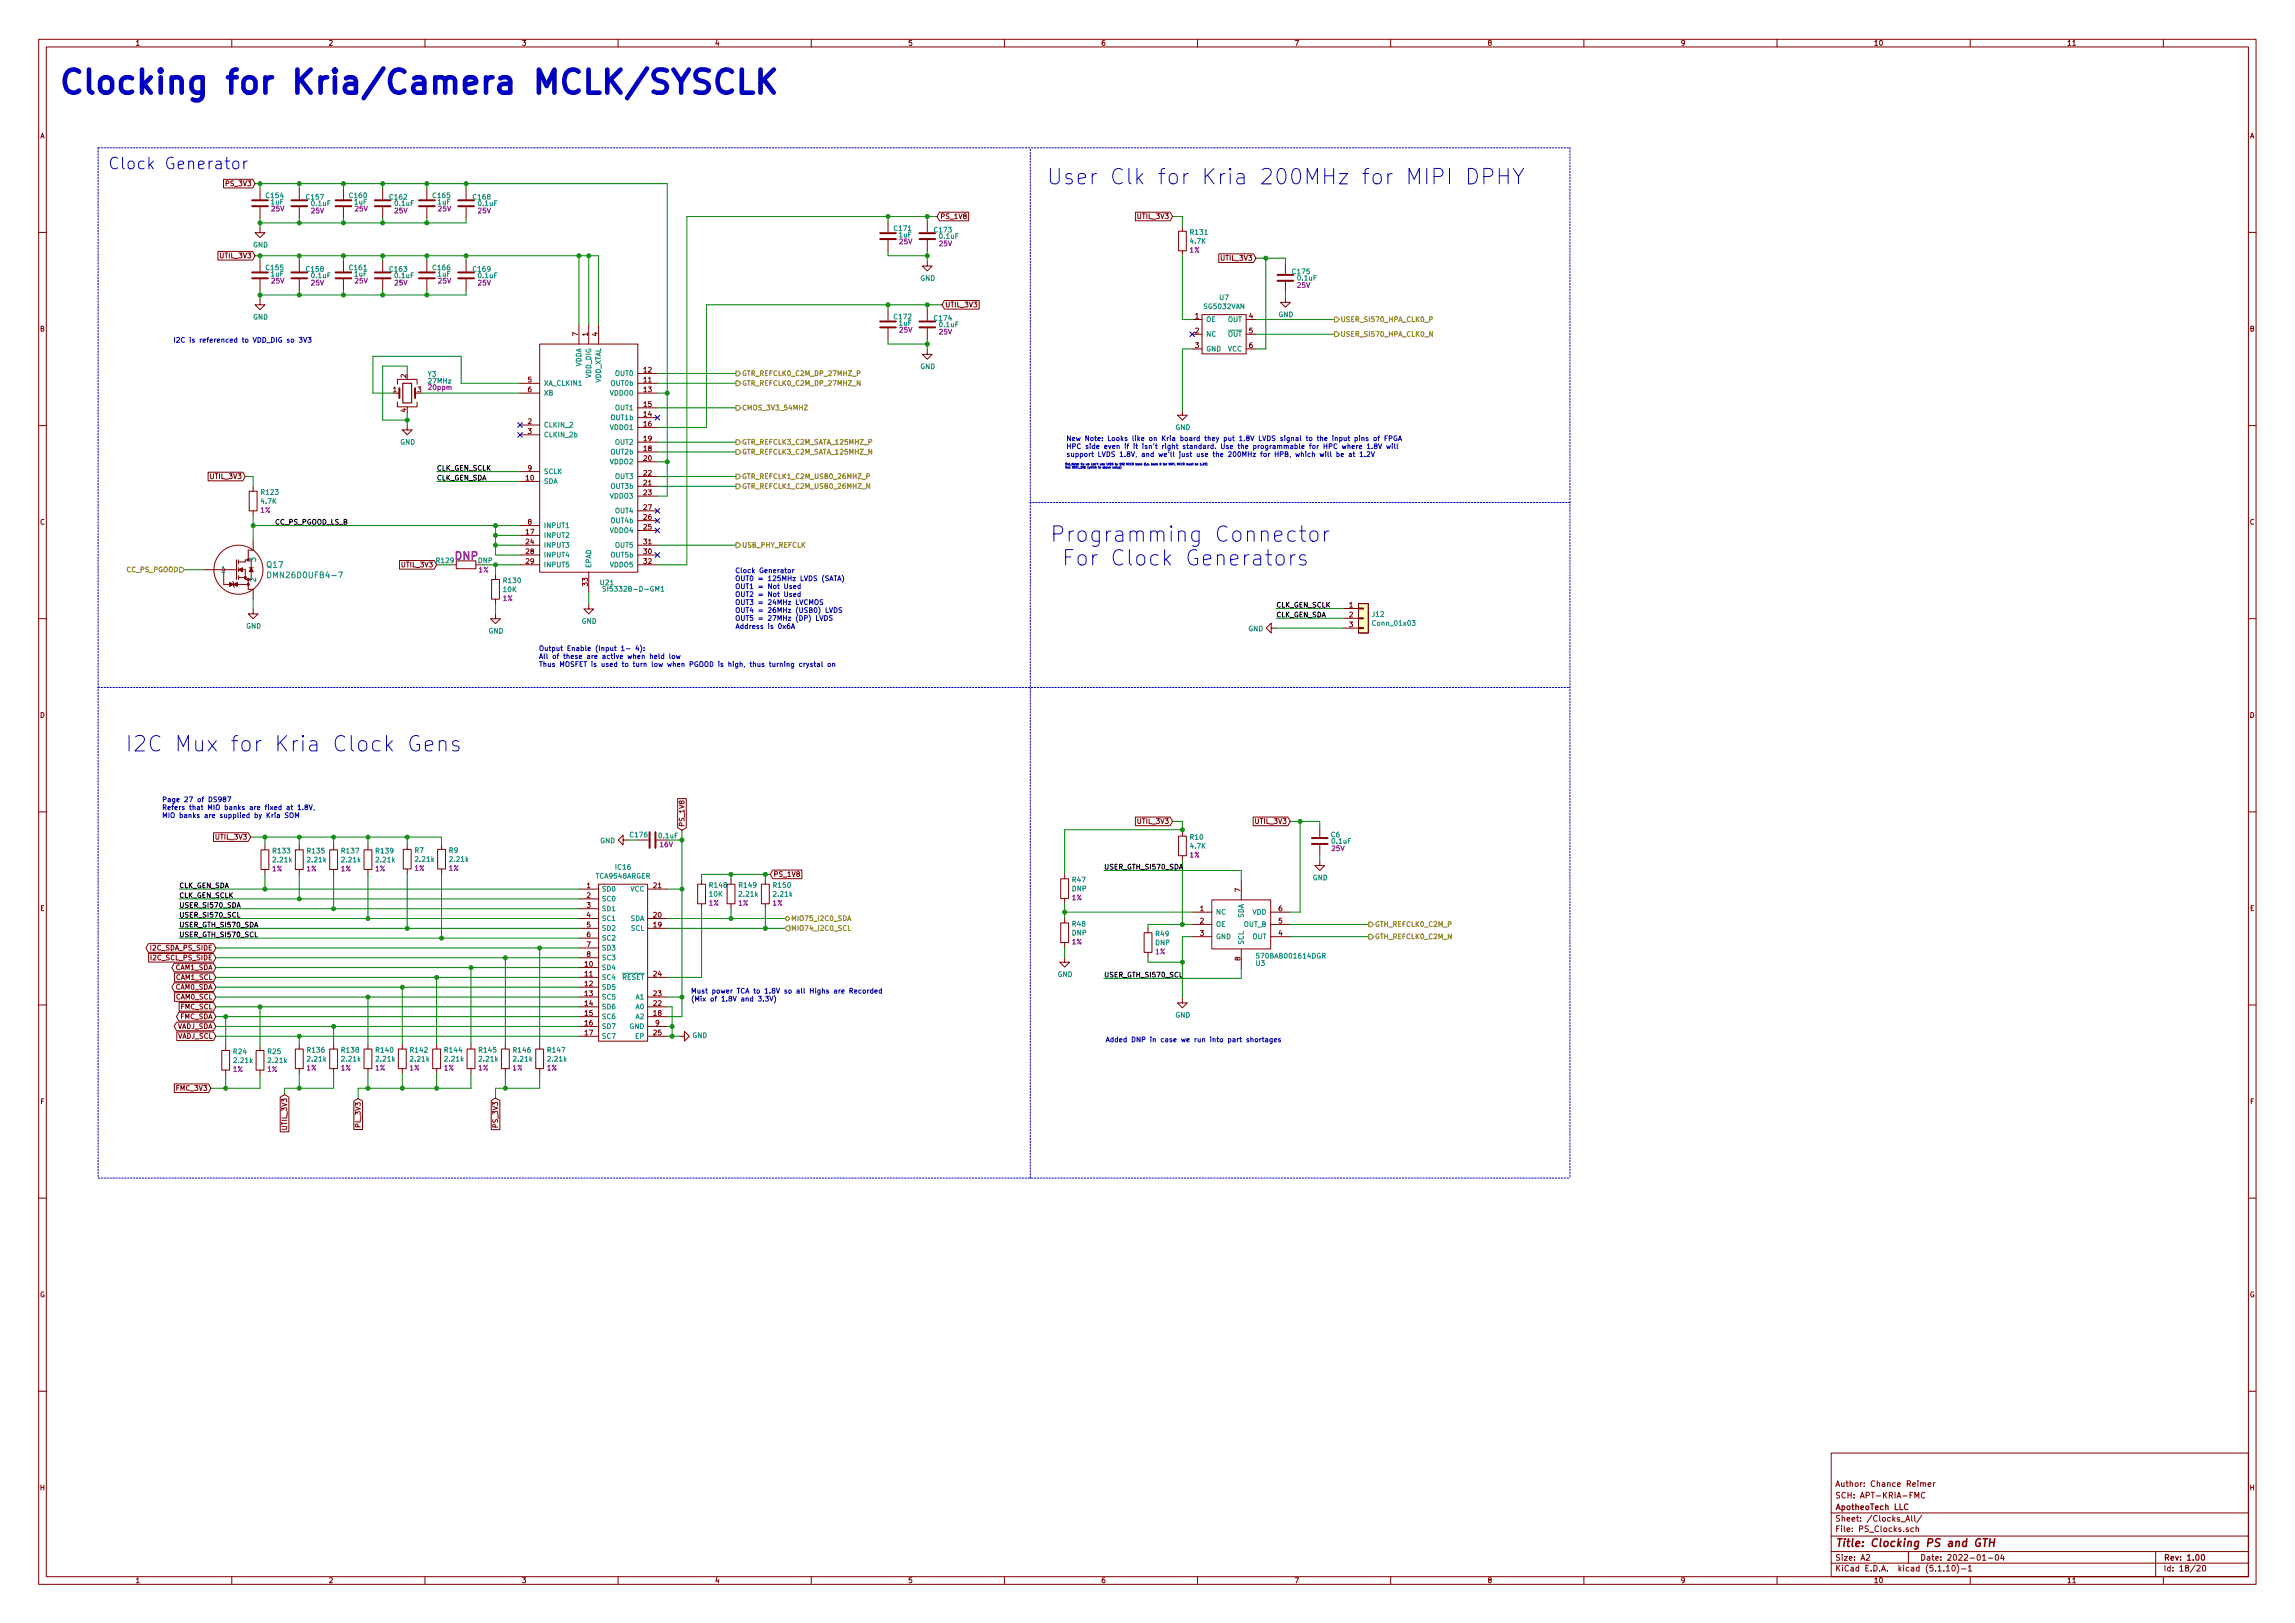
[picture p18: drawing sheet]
<svg xmlns="http://www.w3.org/2000/svg" width="594mm" height="420mm" viewBox="0 0 594 420" stroke-linecap="round" stroke-linejoin="round" font-family="sans-serif">
<defs><g id="words">
<text font-size="8.3" fill="#0000c2" x="14.9" y="24.3">Clocking for Kria/Camera MCLK/SYSCLK</text>
<g font-size="5.6" fill="#0000c2">
<text x="270.9" y="47.8">User Clk for Kria 200MHz for MIPI DPHY</text>
<text x="271.8" y="140.3">Programming Connector</text>
<text x="273.3" y="146.5">For Clock Generators</text>
<text x="32.4" y="194.6">I2C Mux for Kria Clock Gens</text>
</g>
<text font-size="4.2" fill="#0000c2" x="27.9" y="43.9">Clock Generator</text>
<text font-size="2.8" fill="#840084" x="117.8" y="144.9">DNP</text>
<text font-size="2.8" fill="#840000" x="475" y="400.4">Title: Clocking PS and GTH</text>
<g font-size="2.1" fill="#008484">
<text x="57" y="148.2">1</text>
<text x="66.3" y="145.3" transform="rotate(-90 66.3 145.3)">3</text>
<text x="69.1" y="147">Q17</text>
<text x="70.2" y="149.7">DMN26D0UFB4-7</text>
<text x="66.3" y="150.9" transform="rotate(-90 66.3 150.9)">2</text>
</g>
<g font-size="2.1" fill="#840000">
<text x="475" y="387.9">SCH: APT-KRIA-FMC</text>
<text x="475" y="384.9">Author: Chance Reimer</text>
<text x="475" y="393.9">Sheet: /Clocks_All/</text>
<text x="475" y="390.9">ApotheoTech LLC</text>
<text x="475" y="396.6">File: PS_Clocks.sch</text>
<text x="475" y="406.8">KiCad E.D.A. kicad (5.1.10)-1</text>
<text x="475" y="404">Size: A2</text>
<text x="497" y="404">Date: 2022-01-04</text>
<text x="560" y="404">Rev: 1.00</text>
<text x="560" y="406.8">Id: 18/20</text>
</g>
<g font-size="1.8" fill="#840000">
<text x="35" y="11.8">1</text>
<text x="85" y="11.8">2</text>
<text x="135" y="11.8">3</text>
<text x="185" y="11.8">4</text>
<text x="235" y="11.8">5</text>
<text x="285" y="11.8">6</text>
<text x="335" y="11.8">7</text>
<text x="385" y="11.8">8</text>
<text x="435" y="11.8">9</text>
<text x="485" y="11.8">10</text>
<text x="535" y="11.8">11</text>
<text x="10.4" y="35.8">A</text>
<text x="582.4" y="35.8">A</text>
<text x="58.8" y="48.2">PS_3V3</text>
<text x="243.4" y="56.7">PS_1V8</text>
<text x="294.7" y="56.7">UTIL_3V3</text>
<text x="57.2" y="66.8">UTIL_3V3</text>
<text x="316.3" y="67.5">UTIL_3V3</text>
<text x="244.6" y="79.5">UTIL_3V3</text>
<text x="309.4" y="82.5">1</text>
<text x="323.4" y="82.5">4</text>
<text x="10.4" y="85.8">B</text>
<text x="149.6" y="87" transform="rotate(-90 149.6 87)">7</text>
<text x="152.1" y="87" transform="rotate(-90 152.1 87)">1</text>
<text x="154.7" y="87" transform="rotate(-90 154.7 87)">4</text>
<text x="309.4" y="86.3">2</text>
<text x="323.4" y="86.3">5</text>
<text x="582.4" y="85.8">B</text>
<text x="309.4" y="90.1">3</text>
<text x="323.4" y="90.1">6</text>
<text x="101.8" y="101.5">1</text>
<text x="105.2" y="97.8" transform="rotate(-90 105.2 97.8)">2</text>
<text x="108.1" y="101.5">3</text>
<text x="136.7" y="99">5</text>
<text x="136.7" y="101.5">6</text>
<text x="166.7" y="99">11</text>
<text x="166.7" y="96.4">12</text>
<text x="166.7" y="101.5">13</text>
<text x="105.2" y="106.7" transform="rotate(-90 105.2 106.7)">4</text>
<text x="166.7" y="107.9">14</text>
<text x="166.7" y="105.3">15</text>
<text x="136.7" y="109.8">2</text>
<text x="136.7" y="112.3">3</text>
<text x="166.7" y="110.4">16</text>
<text x="166.7" y="116.8">18</text>
<text x="166.7" y="114.2">19</text>
<text x="166.7" y="119.3">20</text>
<text x="54.7" y="124">UTIL_3V3</text>
<text x="136.2" y="124.4">10</text>
<text x="136.7" y="121.8">9</text>
<text x="166.7" y="125.6">21</text>
<text x="166.7" y="123.1">22</text>
<text x="166.7" y="128.2">23</text>
<text x="166.7" y="132">27</text>
<text x="10.4" y="135.8">C</text>
<text x="136.7" y="135.8">8</text>
<text x="166.7" y="137.1">25</text>
<text x="166.7" y="134.5">26</text>
<text x="582.4" y="135.8">C</text>
<text x="136.2" y="138.3">17</text>
<text x="136.2" y="140.9">24</text>
<text x="136.2" y="143.4">28</text>
<text x="166.7" y="143.4">30</text>
<text x="166.7" y="140.9">31</text>
<text x="104.2" y="146.9">UTIL_3V3</text>
<text x="136.2" y="146">29</text>
<text x="166.7" y="146">32</text>
<text x="152.1" y="151.6" transform="rotate(-90 152.1 151.6)">33</text>
<text x="349.3" y="157.3">1</text>
<text x="349.3" y="159.8">2</text>
<text x="349.3" y="162.3">3</text>
<text x="10.4" y="185.8">D</text>
<text x="582.4" y="185.8">D</text>
<text x="177.2" y="214.1" transform="rotate(-90 177.2 214.1)">PS_1V8</text>
<text x="294.7" y="213.3">UTIL_3V3</text>
<text x="325.2" y="213.3">UTIL_3V3</text>
<text x="56.1" y="217.3">UTIL_3V3</text>
<text x="200.2" y="227">PS_1V8</text>
<text x="151.9" y="229.9">1</text>
<text x="151.9" y="232.5">2</text>
<text x="169.2" y="229.9">21</text>
<text x="321.1" y="230.9" transform="rotate(-90 321.1 230.9)">7</text>
<text x="10.4" y="235.8">E</text>
<text x="151.9" y="235">3</text>
<text x="151.9" y="237.5">4</text>
<text x="169.2" y="237.5">20</text>
<text x="310.7" y="235.9">1</text>
<text x="310.7" y="239.1">2</text>
<text x="331" y="239.1">5</text>
<text x="331" y="235.9">6</text>
<text x="582.4" y="235.8">E</text>
<text x="151.9" y="240.1">5</text>
<text x="151.9" y="242.6">6</text>
<text x="151.9" y="245.2">7</text>
<text x="169.2" y="240.1">19</text>
<text x="310.7" y="242.2">3</text>
<text x="331" y="242.2">4</text>
<text x="39.2" y="246">I2C_SDA_PS_SIDE</text>
<text x="39.4" y="248.6">I2C_SCL_PS_SIDE</text>
<text x="45.4" y="251.1">CAM1_SDA</text>
<text x="151.4" y="250.2">10</text>
<text x="151.9" y="247.7">8</text>
<text x="321.1" y="248.7" transform="rotate(-90 321.1 248.7)">8</text>
<text x="45.4" y="256.2">CAM0_SDA</text>
<text x="45.6" y="253.7">CAM1_SCL</text>
<text x="151.4" y="252.8">11</text>
<text x="151.4" y="255.3">12</text>
<text x="151.4" y="257.9">13</text>
<text x="169.2" y="257.9">23</text>
<text x="169.2" y="252.8">24</text>
<text x="45.6" y="258.7">CAM0_SCL</text>
<text x="46.5" y="263.8">FMC_SDA</text>
<text x="46.7" y="261.3">FMC_SCL</text>
<text x="151.4" y="260.4">14</text>
<text x="151.4" y="262.9">15</text>
<text x="169.2" y="262.9">18</text>
<text x="169.2" y="260.4">22</text>
<text x="45.7" y="266.4">VADJ_SDA</text>
<text x="45.8" y="268.9">VADJ_SCL</text>
<text x="151.4" y="265.5">16</text>
<text x="151.4" y="268">17</text>
<text x="169.2" y="268">25</text>
<text x="169.7" y="265.5">9</text>
<text x="10.5" y="285.8">F</text>
<text x="45.9" y="282.4">FMC_3V3</text>
<text x="582.5" y="285.8">F</text>
<text x="74.3" y="292.2" transform="rotate(-90 74.3 292.2)">UTIL_3V3</text>
<text x="93.3" y="291.6" transform="rotate(-90 93.3 291.6)">PL_3V3</text>
<text x="128.9" y="291.6" transform="rotate(-90 128.9 291.6)">PS_3V3</text>
<text x="10.3" y="335.8">G</text>
<text x="582.3" y="335.8">G</text>
<text x="10.4" y="385.8">H</text>
<text x="582.4" y="385.8">H</text>
<text x="35" y="409.8">1</text>
<text x="85" y="409.8">2</text>
<text x="135" y="409.8">3</text>
<text x="185" y="409.8">4</text>
<text x="235" y="409.8">5</text>
<text x="285" y="409.8">6</text>
<text x="335" y="409.8">7</text>
<text x="385" y="409.8">8</text>
<text x="435" y="409.8">9</text>
<text x="485" y="409.8">10</text>
<text x="535" y="409.8">11</text>
</g>
<g font-size="1.8" fill="#008484">
<text x="69" y="51.3">C154</text>
<text x="70.2" y="52.9">1uF</text>
<text x="79.4" y="51.7">C157</text>
<text x="80.7" y="53.3">0.1uF</text>
<text x="90.6" y="51.3">C160</text>
<text x="91.8" y="52.9">1uF</text>
<text x="101" y="51.7">C162</text>
<text x="102.3" y="53.3">0.1uF</text>
<text x="112.2" y="51.3">C165</text>
<text x="113.4" y="52.9">1uF</text>
<text x="122.6" y="51.7">C168</text>
<text x="123.9" y="53.3">0.1uF</text>
<text x="231.5" y="59.8">C171</text>
<text x="65.5" y="64.1">GND</text>
<text x="232.7" y="61.4">1uF</text>
<text x="242" y="60.2">C173</text>
<text x="243.3" y="61.8">0.1uF</text>
<text x="308.2" y="63.1">4.7K</text>
<text x="308.3" y="60.8">R131</text>
<text x="69" y="69.9">C155</text>
<text x="70.2" y="71.6">1uF</text>
<text x="79.4" y="70.3">C158</text>
<text x="80.7" y="72">0.1uF</text>
<text x="90.6" y="69.9">C161</text>
<text x="91.8" y="71.6">1uF</text>
<text x="101" y="70.3">C163</text>
<text x="102.3" y="72">0.1uF</text>
<text x="112.2" y="69.9">C166</text>
<text x="113.4" y="71.6">1uF</text>
<text x="122.6" y="70.3">C169</text>
<text x="123.9" y="72">0.1uF</text>
<text x="334.7" y="71">C175</text>
<text x="238.2" y="72.7">GND</text>
<text x="315.7" y="77.7">U7</text>
<text x="336" y="72.6">0.1uF</text>
<text x="65.5" y="82.7">GND</text>
<text x="231.5" y="82.6">C172</text>
<text x="242" y="83">C174</text>
<text x="311.8" y="80">SG5032VAN</text>
<text x="312.2" y="83.4">OE</text>
<text x="317.8" y="83.4">OUT</text>
<text x="330.9" y="82.1">GND</text>
<text x="232.7" y="84.3">1uF</text>
<text x="243.3" y="84.7">0.1uF</text>
<text x="312.2" y="87.2">NC</text>
<text x="317.8" y="87.2">OUT</text>
<text x="150.5" y="95.1" transform="rotate(-90 150.5 95.1)">VDDA</text>
<text x="238.2" y="95.5">GND</text>
<text x="312.2" y="91">GND</text>
<text x="317.8" y="91">VCC</text>
<text x="110.8" y="97.5">Y3</text>
<text x="111" y="99.3">27MHz</text>
<text x="140.7" y="99.9">XA_CLKIN1</text>
<text x="153" y="98" transform="rotate(-90 153 98)">VDD_DIG</text>
<text x="155.6" y="99.4" transform="rotate(-90 155.6 99.4)">VDD_XTAL</text>
<text x="158.3" y="99.9">OUT0b</text>
<text x="159.4" y="97.3">OUT0</text>
<text x="140.7" y="102.4">XB</text>
<text x="158" y="102.4">VDDO0</text>
<text x="159.4" y="106.2">OUT1</text>
<text x="140.7" y="110.7">CLKIN_2</text>
<text x="140.7" y="113.2">CLKIN_2b</text>
<text x="158" y="111.3">VDDO1</text>
<text x="158.3" y="108.8">OUT1b</text>
<text x="304.2" y="111.3">GND</text>
<text x="103.6" y="115.1">GND</text>
<text x="158.3" y="117.6">OUT2b</text>
<text x="159.4" y="115.1">OUT2</text>
<text x="140.7" y="125.3">SDA</text>
<text x="140.7" y="122.7">SCLK</text>
<text x="158" y="120.2">VDDO2</text>
<text x="159.4" y="124">OUT3</text>
<text x="67.7" y="130.4">4.7K</text>
<text x="67.7" y="128.1">R123</text>
<text x="158" y="129.1">VDDO3</text>
<text x="158.3" y="126.5">OUT3b</text>
<text x="140.7" y="136.7">INPUT1</text>
<text x="158" y="138">VDDO4</text>
<text x="158.3" y="135.4">OUT4b</text>
<text x="159.4" y="132.9">OUT4</text>
<text x="140.7" y="139.2">INPUT2</text>
<text x="140.7" y="141.8">INPUT3</text>
<text x="159.4" y="141.8">OUT5</text>
<text x="113.1" y="145.8">R129</text>
<text x="123.8" y="145.8">DNP</text>
<text x="140.7" y="144.3">INPUT4</text>
<text x="140.7" y="146.9">INPUT5</text>
<text x="153" y="147.1" transform="rotate(-90 153 147.1)">EPAD</text>
<text x="158" y="146.9">VDDO5</text>
<text x="158.3" y="144.3">OUT5b</text>
<text x="130.3" y="153.3">10K</text>
<text x="130.5" y="150.9">R130</text>
<text x="155.5" y="151.5">U21</text>
<text x="157.4" y="153.1">SI5332B-D-GM1</text>
<text x="150.6" y="161.5">GND</text>
<text x="355.2" y="159.7">J12</text>
<text x="355.6" y="162">Conn_01x03</text>
<text x="63.7" y="162.7">GND</text>
<text x="126.4" y="164">GND</text>
<text x="323.1" y="163.4">GND</text>
<text x="70.8" y="220.9">R133</text>
<text x="79.7" y="220.9">R135</text>
<text x="88.5" y="220.9">R137</text>
<text x="97.4" y="220.9">R139</text>
<text x="107.4" y="220.8">R7</text>
<text x="116.3" y="220.8">R9</text>
<text x="155.3" y="218.3">GND</text>
<text x="163.2" y="216.8">C176</text>
<text x="170.6" y="217">0.1uF</text>
<text x="308.1" y="217.4">R10</text>
<text x="308.2" y="219.7">4.7K</text>
<text x="344.6" y="216.8">C6</text>
<text x="344.9" y="218.4">0.1uF</text>
<text x="70.8" y="223.2">2.21k</text>
<text x="79.7" y="223.2">2.21k</text>
<text x="88.6" y="223.2">2.21k</text>
<text x="97.5" y="223.2">2.21k</text>
<text x="107.7" y="223.1">2.21k</text>
<text x="116.6" y="223.1">2.21k</text>
<text x="154.3" y="227.4">TCA9548ARGER</text>
<text x="159.4" y="225.1">IC16</text>
<text x="339.8" y="227.9">GND</text>
<text x="155.7" y="230.8">SD0</text>
<text x="155.7" y="233.3">SC0</text>
<text x="163.1" y="230.8">VCC</text>
<text x="183.7" y="232.1">10K</text>
<text x="183.8" y="229.8">R148</text>
<text x="191.4" y="229.8">R149</text>
<text x="191.5" y="232.1">2.21k</text>
<text x="200.3" y="229.8">R150</text>
<text x="200.4" y="232.1">2.21k</text>
<text x="277.5" y="230.7">DNP</text>
<text x="277.6" y="228.4">R47</text>
<text x="155.7" y="235.9">SD1</text>
<text x="155.7" y="238.4">SC1</text>
<text x="163.1" y="238.4">SDA</text>
<text x="277.6" y="239.8">R48</text>
<text x="314.7" y="236.8">NC</text>
<text x="314.7" y="239.9">OE</text>
<text x="321.9" y="239.9">OUT_B</text>
<text x="321.9" y="237.7" transform="rotate(-90 321.9 237.7)">SDA</text>
<text x="324.2" y="236.8">VDD</text>
<text x="155.7" y="241">SD2</text>
<text x="155.7" y="243.5">SC2</text>
<text x="163.3" y="241">SCL</text>
<text x="277.5" y="242.2">DNP</text>
<text x="299.1" y="244.7">DNP</text>
<text x="299.2" y="242.4">R49</text>
<text x="314.7" y="243.1">GND</text>
<text x="321.9" y="244.6" transform="rotate(-90 321.9 244.6)">SCL</text>
<text x="324.2" y="243.1">OUT</text>
<text x="155.7" y="251.1">SD4</text>
<text x="155.7" y="246">SD3</text>
<text x="155.7" y="248.6">SC3</text>
<text x="325.1" y="250">U3</text>
<text x="325.8" y="248.1">570BAB001614DGR</text>
<text x="155.7" y="253.7">SC4</text>
<text x="155.7" y="256.2">SD5</text>
<text x="161" y="253.7">RESET</text>
<text x="273.8" y="252.9">GND</text>
<text x="155.7" y="258.7">SC5</text>
<text x="155.7" y="261.3">SD6</text>
<text x="155.7" y="263.8">SC6</text>
<text x="164.6" y="263.8">A2</text>
<text x="164.6" y="261.3">A0</text>
<text x="164.6" y="258.7">A1</text>
<text x="304.2" y="263.4">GND</text>
<text x="155.7" y="266.4">SD7</text>
<text x="155.7" y="268.9">SC7</text>
<text x="162.9" y="266.4">GND</text>
<text x="164.5" y="268.9">EP</text>
<text x="179.2" y="268.7">GND</text>
<text x="60.5" y="272.9">R24</text>
<text x="60.7" y="275.2">2.21k</text>
<text x="69.4" y="272.9">R25</text>
<text x="69.6" y="275.2">2.21k</text>
<text x="79.7" y="272.5">R136</text>
<text x="79.7" y="274.8">2.21k</text>
<text x="88.5" y="272.5">R138</text>
<text x="88.6" y="274.8">2.21k</text>
<text x="97.4" y="272.5">R140</text>
<text x="97.5" y="274.8">2.21k</text>
<text x="106.3" y="272.5">R142</text>
<text x="106.4" y="274.8">2.21k</text>
<text x="115.2" y="272.5">R144</text>
<text x="115.3" y="274.8">2.21k</text>
<text x="124.1" y="272.5">R145</text>
<text x="124.2" y="274.8">2.21k</text>
<text x="133" y="272.5">R146</text>
<text x="133.1" y="274.8">2.21k</text>
<text x="141.9" y="272.5">R147</text>
<text x="142" y="274.8">2.21k</text>
</g>
<g font-size="1.8" fill="#840084">
<text x="70.3" y="54.7">25V</text>
<text x="80.6" y="55.2">25V</text>
<text x="91.9" y="54.7">25V</text>
<text x="102.2" y="55.2">25V</text>
<text x="113.5" y="54.7">25V</text>
<text x="123.8" y="55.2">25V</text>
<text x="232.9" y="63.2">25V</text>
<text x="243.2" y="63.7">25V</text>
<text x="308" y="65.4">1%</text>
<text x="70.3" y="73.4">25V</text>
<text x="80.6" y="73.9">25V</text>
<text x="91.9" y="73.4">25V</text>
<text x="102.2" y="73.9">25V</text>
<text x="113.5" y="73.4">25V</text>
<text x="123.8" y="73.9">25V</text>
<text x="335.9" y="74.5">25V</text>
<text x="232.9" y="86.1">25V</text>
<text x="243.2" y="86.6">25V</text>
<text x="111" y="100.9">20ppm</text>
<text x="67.4" y="132.7">1%</text>
<text x="123.9" y="148.2">1%</text>
<text x="130.2" y="155.6">1%</text>
<text x="170.9" y="219.3">16V</text>
<text x="308" y="222">1%</text>
<text x="344.8" y="220.3">25V</text>
<text x="70.5" y="225.5">1%</text>
<text x="79.4" y="225.5">1%</text>
<text x="88.3" y="225.5">1%</text>
<text x="97.2" y="225.5">1%</text>
<text x="107.3" y="225.4">1%</text>
<text x="116.2" y="225.4">1%</text>
<text x="277.5" y="233">1%</text>
<text x="183.5" y="234.4">1%</text>
<text x="191.1" y="234.4">1%</text>
<text x="200" y="234.4">1%</text>
<text x="277.5" y="244.5">1%</text>
<text x="299.1" y="247">1%</text>
<text x="60.3" y="277.5">1%</text>
<text x="69.2" y="277.5">1%</text>
<text x="79.4" y="277.1">1%</text>
<text x="88.3" y="277.1">1%</text>
<text x="97.2" y="277.1">1%</text>
<text x="106" y="277.1">1%</text>
<text x="114.9" y="277.1">1%</text>
<text x="123.8" y="277.1">1%</text>
<text x="132.7" y="277.1">1%</text>
<text x="141.6" y="277.1">1%</text>
</g>
<g font-size="1.8" fill="#848400">
<text x="347" y="83.4">USER_SI570_HPA_CLK0_P</text>
<text x="347" y="87.2">USER_SI570_HPA_CLK0_N</text>
<text x="192" y="97.3">GTR_REFCLK0_C2M_DP_27MHZ_P</text>
<text x="192" y="99.9">GTR_REFCLK0_C2M_DP_27MHZ_N</text>
<text x="192" y="106.2">CMOS_3V3_54MHZ</text>
<text x="192" y="115.1">GTR_REFCLK3_C2M_SATA_125MHZ_P</text>
<text x="192" y="117.6">GTR_REFCLK3_C2M_SATA_125MHZ_N</text>
<text x="192" y="124">GTR_REFCLK1_C2M_USB0_26MHZ_P</text>
<text x="192" y="126.5">GTR_REFCLK1_C2M_USB0_26MHZ_N</text>
<text x="192" y="141.8">USB_PHY_REFCLK</text>
<text x="32.8" y="148.1">CC_PS_PGOOD</text>
<text x="204.7" y="238.4">MIO75_I2C0_SDA</text>
<text x="355.9" y="239.9">GTH_REFCLK0_C2M_P</text>
<text x="204.7" y="241">MIO74_I2C0_SCL</text>
<text x="355.9" y="243.1">GTH_REFCLK0_C2M_N</text>
</g>
<g font-size="1.8" fill="#0000c2">
<text x="44.8" y="88.7">I2C is referenced to VDD_DIG so 3V3</text>
<text x="276" y="114.2">New Note: Looks like on Kria board they put 1.8V LVDS signal to the input pins of FPGA</text>
<text x="276" y="116.2">HPC side even if it isn't right standard. Use the programmable for HPC where 1.8V will</text>
<text x="276" y="118.3">support LVDS 1.8V, and we'll just use the 200MHz for HPB, which will be at 1.2V</text>
<text x="190.2" y="148.4">Clock Generator</text>
<text x="190.2" y="150.4">OUT0 = 125MHz LVDS (SATA)</text>
<text x="190.2" y="152.5">OUT1 = Not Used</text>
<text x="190.2" y="154.5">OUT2 = Not Used</text>
<text x="190.2" y="156.6">OUT3 = 24MHz LVCMOS</text>
<text x="190.2" y="158.6">OUT4 = 26MHz (USB0) LVDS</text>
<text x="190.2" y="160.7">OUT5 = 27MHz (DP) LVDS</text>
<text x="190.2" y="162.8">Address is 0x6A</text>
<text x="139.4" y="168.5">Output Enable (Input 1- 4):</text>
<text x="139.4" y="170.6">All of these are active when held low</text>
<text x="139.4" y="172.6">Thus MOSFET is used to turn low when PGOOD is high, thus turning crystal on</text>
<text x="41.9" y="207.6">Page 27 of DS987</text>
<text x="41.9" y="209.7">Refers that MIO banks are fixed at 1.8V,</text>
<text x="41.9" y="211.8">MIO banks are supplied by Kria SOM</text>
<text x="178.8" y="257.2">Must power TCA to 1.8V so all Highs are Recorded</text>
<text x="178.8" y="259.2">(Mix of 1.8V and 3.3V)</text>
<text x="286.1" y="269.8">Added DNP in case we run into part shortages</text>
</g>
<g font-size="1.8">
<text x="113" y="121.8">CLK_GEN_SCLK</text>
<text x="113" y="124.4">CLK_GEN_SDA</text>
<text x="71.1" y="135.8">CC_PS_PGOOD_LS_B</text>
<text x="330.3" y="159.8">CLK_GEN_SDA</text>
<text x="330.3" y="157.3">CLK_GEN_SCLK</text>
<text x="285.8" y="225.1">USER_GTH_SI570_SDA</text>
<text x="46.4" y="229.9">CLK_GEN_SDA</text>
<text x="46.4" y="232.5">CLK_GEN_SCLK</text>
<text x="46.4" y="237.5">USER_SI570_SCL</text>
<text x="46.4" y="235">USER_SI570_SDA</text>
<text x="46.4" y="240.1">USER_GTH_SI570_SDA</text>
<text x="46.4" y="242.6">USER_GTH_SI570_SCL</text>
<text x="285.8" y="253">USER_GTH_SI570_SCL</text>
</g>
<g font-size=".7" fill="#0000c2">
<text x="275.7" y="120.4">Old_Note: So we can't use LVDS to 1V2 VCCO bank (i.e. bank B for MIPI, VCCO must be 1.2V)</text>
<text x="275.7" y="121.3">Use SSTL_1V2 (which is above setup)</text>
</g>
</g></defs>
<g fill="none" stroke="#840000" stroke-width=".26">
<path d="M10 10.2h574v400h-574zM12 12.2h570v396h-570zM60 10.2v2M110 10.2v2M160 10.2v2M210 10.2v2M260 10.2v2M310 10.2v2M360 10.2v2M410 10.2v2M460 10.2v2M510 10.2v2"/>
<path d="M536.5 11.8h.8M560 10.2v2M57.9 46.4h7.5l.6 1.1-.6 1.2h-7.5zM67.3 59v1.2h1.3l-1.3 1.3-1.3-1.3h1.3M67.3 48.8v2.8M67.3 53.6v2.8M77.5 48.8v2.8M77.5 53.6v2.8M88.9 48.8v2.8M88.9 53.6v2.8M99.1 48.8v2.8M99.1 53.6v2.8"/>
<path d="M110.5 48.8v2.8M110.5 53.6v2.8M120.6 48.8v2.8M120.6 53.6v2.8M229.9 57.3v2.8M240 57.3v2.8M243.2 54.9h7.5v2.3h-7.5l-.6-1.2zM293.9 54.9h9l.6 1.1-.6 1.2h-9zM305.1 59.9h2v5h-2zM306.1 58.6v1.3M10 60.2h2M56.4 65.1h9l.6 1.1-.6 1.1h-9z"/>
<path d="M67.3 77.6v1.3h1.3l-1.3 1.3-1.3-1.3h1.3M67.3 67.5v2.8M67.3 72.3v2.8M77.5 67.5v2.8M77.5 72.3v2.8M88.9 67.5v2.8M88.9 72.3v2.8M99.1 67.5v2.8M99.1 72.3v2.8M110.5 67.5v2.8M110.5 72.3v2.8M120.6 67.5v2.8"/>
<path d="M120.6 72.3v2.8M229.9 62.1v2.8M240 67.6v1.3h1.3l-1.3 1.2-1.2-1.2h1.2M240 62.1v2.8M244.5 77.8h9v2.2h-9l-.7-1.1zM306.1 64.9v1.3M315.5 65.7h9l.6 1.1-.6 1.2h-9zM332.7 77v1.3h1.3l-1.3 1.2-1.2-1.2h1.2M332.7 68.1v2.8M332.7 72.9v2.8M582 60.2h2M102.9 99.5v-1.3h5v1.3"/>
<path d="M134.6 99.2h5.1M139.7 89.1h25.4v59h-25.4zM149.9 84v5.1M152.4 84v5.1M154.9 84v5.1M165.1 99.2h5.1M165.1 96.7h5.1M229.9 80.2v2.8M229.9 85v2.8M240 90.5v1.2h1.3l-1.3 1.3-1.2-1.3h1.2M240 80.2v2.8M240 85v2.8"/>
<path d="M308.6 82.7h2.5M308.6 86.5h2.5M308.6 90.3h2.5M311.1 81.4h11.5v10.2h-11.5zM322.6 82.7h2.5M322.6 86.5h2.5M322.6 90.3h2.5M10 110.2h2M102.9 104.1v1.2h5v-1.2M102.9 101.8h.5M105.4 110v1.3h1.3l-1.3 1.3-1.3-1.3h1.3M107.4 101.8h.5"/>
<path d="M134.6 101.8h5.1M134.6 110h5.1M134.6 112.6h5.1M165.1 101.8h5.1M165.1 108.1h5.1M165.1 105.6h5.1M165.1 110.7h5.1M165.1 117h5.1M165.1 114.5h5.1M165.1 119.5h5.1M306.1 106.2v1.3h1.2l-1.2 1.3-1.3-1.3h1.3M582 110.2h2"/>
<path d="M53.9 122.2h9l.6 1.2-.6 1.1h-9zM64.5 127.2h2v5h-2zM65.5 125.9v1.3M65.5 132.2v1.3M65.5 139.9v2.5h-1.2v2.5M134.6 124.6h5.1M134.6 138.6h5.1M134.6 136.1h5.1M134.6 122.1h5.1M165.1 125.9h5.1M165.1 123.4h5.1M165.1 128.4h5.1"/>
<path d="M165.1 137.3h5.1M165.1 134.8h5.1M165.1 132.2h5.1M52.8 147.5h8.4M57.9 147.5v3.8h1.5M60.2 150.5l.3 .3v1l.2 .3M61.2 144.9v5.1M61.5 151.3h2.8M61.7 145.5h1.8v-.6h1.5v5.1h-1.5v-2.5h-1.8M61.7 144.9v1.1M61.7 147v1M61.7 149v1"/>
<path d="M61.7 149.5h1.8M64.3 150v2.6h1.2v2.5M64.5 147h1M65.5 157.6v1.3h1.3l-1.3 1.3-1.2-1.3h1.2M103.4 145.1h9l.6 1.1-.6 1.1h-9zM116.8 146.2h1.3M118.1 145.2h5.1v2h-5.1zM123.2 146.2h1.3M127.3 150h2v5.1h-2zM128.3 158.9v1.3h1.2l-1.2 1.3-1.3-1.3h1.3M128.3 148.8v1.2M128.3 155.1v1.3"/>
<path d="M134.6 146.2h5.1M134.6 141.1h5.1M134.6 143.7h5.1M152.4 156.4v1.2h1.3l-1.3 1.3-1.3-1.3h1.3M152.4 148.1v5.1M165.1 146.2h5.1M165.1 141.1h5.1M165.1 143.7h5.1M347.9 157.5h3.8M351.7 156.3h2.5v7.6h-2.5zM351.7 157.4h1.2v.2h-1.2zM351.7 159.9h1.2v.3h-1.2z"/>
<path d="M10 160.2h2M329.1 162.6v-1.3l-1.3 1.3 1.3 1.3v-1.3h1.2M347.9 160.1h3.8M347.9 162.6h3.8M351.7 162.5h1.2v.2h-1.2zM582 160.2h2M10 210.2h2M55.3 215.6h9l.6 1.1-.6 1.1h-9zM68.6 218.7v1.3M77.5 218.7v1.3M86.4 218.7v1.3M95.2 218.7v1.3"/>
<path d="M104.4 219.9h2v5.1h-2zM105.4 218.6v1.3M113.3 219.9h2v5.1h-2zM114.3 218.6v1.3M161.3 217.5v-1.3l-1.3 1.3 1.3 1.2v-1.2h1.3M165.1 217.5h2.8M169.9 217.5h2.8M175.4 206.7h2.2v7.6l-1.1 .6-1.1-.6zM293.9 211.5h9l.6 1.1-.6 1.2h-9zM305.1 216.5h2v5h-2zM306.1 215.2v1.3M324.4 211.5h9l.6 1.1-.6 1.2h-9z"/>
<path d="M341.6 213.9v2.8M341.6 218.7v2.8M582 210.2h2M67.6 220h2v5.1h-2zM68.6 225.1v1.3M76.5 220h2v5.1h-2zM77.5 225.1v1.3M85.3 220h2.1v5.1h-2.1zM86.4 225.1v1.3M94.2 220h2.1v5.1h-2.1zM95.2 225.1v1.3M105.4 225v1.2"/>
<path d="M114.3 225v1.2M149.9 230.2h5M149.9 232.7h5M149.9 237.8h5M149.9 235.2h5M154.9 228.9h12.7v40.6h-12.7zM167.6 230.2h5.1M167.6 237.8h5.1M180.6 228.9h2v5.1h-2zM181.6 227.6v1.3M181.6 234v1.2M188.2 228.9h2v5.1h-2z"/>
<path d="M189.2 227.6v1.3M189.2 234v1.2M197.1 228.9h2v5.1h-2zM198.1 227.6v1.3M198.1 234v1.2M200 225.2h7.6v2.3h-7.6l-.6-1.1zM274.6 227.5h2v5.1h-2zM274.6 238.9h2v5.1h-2zM275.6 226.2v1.3M275.6 232.6v1.2M275.6 237.7v1.2M306.1 221.5v1.3"/>
<path d="M308.6 236.1h5.1M308.6 239.3h5.1M313.7 233h15.2v12.7h-15.2zM321.3 227.9v5.1M328.9 236.1h5.1M328.9 239.3h5.1M341.6 222.8v1.3h1.3l-1.3 1.2-1.2-1.2h1.2M38.4 244.3h16.8l.7 1.1-.7 1.1h-16.8l-.6-1.1zM38.5 246.8h16.7l.7 1.1-.7 1.2h-16.7zM45.1 254.4h10.1l.7 1.2-.7 1.1h-10.1l-.6-1.1zM45.1 249.4h10.1l.7 1.1-.7 1.1h-10.1l-.6-1.1zM45.2 257h10l.7 1.1-.7 1.1h-10z"/>
<path d="M45.2 251.9h10l.7 1.1-.7 1.1h-10zM46.4 259.5h8.8l.7 1.1-.7 1.2h-8.8zM149.9 250.5h5M149.9 253h5M149.9 255.6h5M149.9 258.1h5M149.9 240.3h5M149.9 242.9h5M149.9 245.4h5M149.9 247.9h5M167.6 253h5.1M167.6 258.1h5.1"/>
<path d="M167.6 240.3h5.1M275.6 247.8v1.3h1.3l-1.3 1.3-1.3-1.3h1.3M275.6 244v1.3M296.2 241.5h2v5h-2zM297.2 240.2v1.3M297.2 246.5v1.3M306.1 258.4v1.2h1.2l-1.2 1.3-1.3-1.3h1.3M308.6 242.5h5.1M321.3 245.7v5M328.9 242.5h5.1M10 260.2h2M45.7 264.6h9.5l.7 1.1-.7 1.1h-9.5l-.6-1.1z"/>
<path d="M45.8 267.1h9.4l.7 1.2-.7 1.1h-9.4zM46.3 262.1h8.9l.7 1.1-.7 1.1h-8.9l-.6-1.1zM57.4 271.9h2v5.1h-2zM58.4 270.7v1.2M58.4 277v1.3M66.3 271.9h2v5.1h-2zM67.3 270.7v1.2M67.3 277v1.3M76.5 271.6h2v5h-2zM77.5 270.3v1.3M77.5 276.6v1.3M85.3 271.6h2.1v5h-2.1z"/>
<path d="M86.4 270.3v1.3M86.4 276.6v1.3M94.2 271.6h2.1v5h-2.1zM95.2 270.3v1.3M95.2 276.6v1.3M103.1 271.6h2.1v5h-2.1zM104.1 270.3v1.3M104.1 276.6v1.3M112 271.6h2v5h-2zM113 270.3v1.3M113 276.6v1.3M120.9 271.6h2v5h-2z"/>
<path d="M121.9 270.3v1.3M121.9 276.6v1.3M129.8 271.6h2v5h-2zM130.8 270.3v1.3M130.8 276.6v1.3M138.7 271.6h2v5h-2zM139.7 270.3v1.3M139.7 276.6v1.3M149.9 260.6h5M149.9 263.2h5M149.9 265.7h5M149.9 268.3h5"/>
<path d="M167.6 260.6h5.1M167.6 263.2h5.1M167.6 265.7h5.1M167.6 268.3h5.1M175.9 268.3h1.3v-1.3l1.2 1.3-1.2 1.2v-1.2M582 260.2h2M45.1 280.6h8.9l.6 1.1-.6 1.1h-8.9zM72.5 284l1.2-.6 1.1 .6v9h-2.3zM91.6 285l1.1-.6 1.1 .6v7.4h-2.2zM127.2 284.9l1.1-.6 1.1 .6v7.5h-2.2zM10 310.2h2M582 310.2h2"/>
<path d="M10 360.2h2M474 376.2h108v32h-108zM582 360.2h2M474 397.7h108M474 391.7h108M493.3 393.8l.5-1.5 .5 1.5M493.5 393.4h.7M494.8 392.3v1.3l.2 .2M495.3 395.6l-.4-.1-.3 .3 .1 .6h.6M495.6 392.3v1.3l.2 .2M495.7 387.8v-1.5l.5 1.1 .5-1.1v1.5M496 395.6h.5l.1 .9"/>
<path d="M496 395v1.5M497.2 384l.6-.1v.9M497.5 392.2l-1.3 2M497.8 384l.2-.2 .4 .1 .1 .9M498.3 386.5a.67 .67 0 0 0-1 .6 .67 .67 0 0 0 1 .6M499.1 384.3l.7-.1v-.3l-.5-.1-.2 .2 .1 .8h.6M500.5 383.8v1M500.9 383.8l-.4 .3M60 408.2v2M110 408.2v2M160 408.2v2M210 408.2v2"/>
<path d="M260 408.2v2M310 408.2v2M360 408.2v2M410 408.2v2M460 408.2v2M474 404.7h108M474 401.7h108M483.1 402.6l.6-.2 .3 .5-.9 1h.9M494 401.7v3M503.8 405.7l.5-.5v1.5M503.8 406.7h.9M505.5 405.3l.1-.1a.8 .8 0 0 1 .5 .8 .8 .8 0 0 1-.5 .7 1 1 0 0 1-.1-1.4z"/>
<path d="M506.6 405a1.71 1.71 0 0 1 0 2.3M507.7 406.2h1.2M509.5 405.7l.5-.5v1.5M509.5 406.7h.9M510 408.2v2M513.2 403.9h.8M514.7 403.4h1.1M516.6 402.6l.2-.2a.81 .81 0 0 1 .5 .8 .81 .81 0 0 1-.5 .7l-.3-.5zM518.3 402.4l-.4 1h.9M518.6 402.9v1M536.5 409.7h.8M558 401.7v6.5"/>
<path d="M560 408.2v2M568.7 405.4l.6-.2 .2 .5-.9 1h.9M570.3 405.4l.2-.2a.81 .81 0 0 1 .5 .8 .81 .81 0 0 1-.5 .7l-.4-.5z"/>
<circle cx="61.7" cy="147.5" r="6.3"/>
</g>
<path d="M104.3 99.2h2.3v5.1h-2.3zM493.9 389.5a.66 .66 0 0 0-.9 .6 .66 .66 0 0 0 .9 .6M570 402.6l.2-.2a.81 .81 0 0 1 .5 .8 .81 .81 0 0 1-.5 .7l-.4-.5z" fill="none" stroke="#840000" stroke-width=".3"/>
<path d="M512.7 398.4a.99 .99 0 0 0-1.3 .7 .99 .99 0 0 0 .7 1.2l.4-.1 .1-.7h-.3M513.4 398.3h1.1M513.9 398.3l-.2 2M515.1 399.3h1.1M515.2 398.3l-.3 2M516.3 398.3l-.2 2" fill="none" stroke="#840000" stroke-width=".41"/>
<path d="M351.7 156.3h2.5v7.6h-2.5z" fill="#ffffc2" stroke="#ffffc2" stroke-width=".26"/>
<path d="M69.3 148.1a.77 .77 0 0 1 .8 .7 .77 .77 0 0 1-.8 .8zM87.6 148.1h1l-.6 1.5M156.8 151.9h-.7a.54 .54 0 0 0 .6 .7v.4h-.6M171.1 152.1l.4-.3v1.3M171.1 153.1h.7M365.5 160.6h.8l-.4 .5 .4 .2-.1 .6-.7-.1M325.9 246.8h-.6l-.1 .6h.7v.5h-.7M342.3 247.4h.6l.1-.5-.7-.1v1.2M342.6 247.4l.5 .6" fill="none" stroke="#008484" stroke-width=".26"/>
<g fill="none" stroke="#840000" stroke-width=".51">
<path d="M65.3 51.9h4M65.3 53.4h4M75.4 51.9h4.1M75.4 53.4h4.1M86.9 51.9h4M86.9 53.4h4M97 51.9h4.1M97 53.4h4.1M108.5 51.9h4M108.5 53.4h4M118.6 51.9h4.1M118.6 53.4h4.1"/>
<path d="M65.3 70.5h4M65.3 72.1h4M75.4 70.5h4.1M75.4 72.1h4.1M86.9 70.5h4M86.9 72.1h4M97 70.5h4.1M97 72.1h4.1M108.5 70.5h4M108.5 72.1h4M118.6 70.5h4.1M118.6 72.1h4.1"/>
<path d="M227.8 60.4h4.1M227.8 61.9h4.1M238 60.4h4.1M238 61.9h4.1M330.7 71.2h4.1M330.7 72.7h4.1M227.8 83.2h4.1M227.8 84.8h4.1M238 83.2h4.1M238 84.8h4.1M103.4 100.5v2.5M107.4 100.5v2.5"/>
<path d="M168.1 215.4v4.1M169.7 215.4v4.1M339.6 217h4.1M339.6 218.5h4.1"/>
</g>
<g fill="#840000" stroke="#840000" stroke-width=".26">
<path d="M59.4 150.8l1.1 .5-1.1 .5z"/>
<path d="M60.5 151.3l1-.5v1z"/>
<path d="M61.7 147.5l1-.5v1z"/>
<path d="M65 147l.5 1h-1z"/>
<circle cx="63.5" cy="149.5" r=".28"/>
<circle cx="64.3" cy="151.3" r=".28"/>
<circle cx="64.3" cy="150" r=".28"/>
<circle cx="64.3" cy="144.9" r=".28"/>
</g>
<path d="M25.4 38.3v266.7M25.4 38.3h381M406.4 38.3v266.7M266.6 130.1h139.8M25.4 178h381M25.4 305h381M266.7 305v-266.7" fill="none" stroke="#0000c2" stroke-width=".26" stroke-dasharray=".4 .4"/>
<g fill="none" stroke="#008400" stroke-width=".26">
<path d="M66 47.5h106.7v80.9h-2.5M67.3 47.5v1.3M67.3 56.4v2.6M77.5 47.5v1.3M77.5 56.4v1.3M88.9 47.5v1.3M88.9 56.4v1.3M99.1 47.5v1.3M99.1 56.4v1.3M110.5 47.5v1.3M110.5 56.4v1.3M120.6 47.5v1.3"/>
<path d="M120.6 56.4v1.3h-53.3M229.9 56v1.3M240 56v1.3M242.6 56h-64.8v90.2h-7.6M303.5 56h2.6v2.6M66 66.2h88.9v17.8M67.3 66.2v1.3M67.3 75.1v2.5M77.5 66.2v1.3M77.5 75.1v1.3M88.9 66.2v1.3M88.9 75.1v1.3"/>
<path d="M99.1 66.2v1.3M99.1 75.1v1.3M110.5 66.2v1.3M110.5 75.1v1.3M120.6 66.2v1.3M120.6 75.1v1.3h-53.3M149.9 66.2v17.8M152.4 66.2v17.8M229.9 64.9v1.3h10.1M229.9 78.9v1.3M240 64.9v2.7M240 78.9v1.3"/>
<path d="M243.8 78.9h-60.9v31.8h-12.7M306.1 66.2v16.5h2.5M325.1 66.8h7.6v1.3M327.7 66.8v23.5h-2.6M332.7 75.7v1.3M105.4 96.7v-1.9h-6.3v14h6.3M134.6 99.2h-15.2v-7h-22.9v9.6h5.1M170.2 99.2h20.3M170.2 96.7h20.3M229.9 87.8v1.3h10.1M240 87.8v2.7M308.6 90.3h-2.5v15.9"/>
<path d="M325.1 82.7h20.3M325.1 86.5h20.3M105.4 106.8v3.2M109.2 101.8h25.4M170.2 105.6h20.3M170.2 101.8h2.5M170.2 114.5h20.3M170.2 117h20.3M170.2 119.5h2.5M63.5 123.4h2v2.5M65.5 133.5v6.4M65.5 136.1h69.1"/>
<path d="M113 122.1h21.6M113 124.6h21.6M128.3 136.1v7.6h6.3M128.3 138.6h6.3M170.2 123.4h20.3M170.2 125.9h20.3M47.8 147.5h5M65.5 155.1v2.5M113 146.2h3.8M124.5 146.2h10.1M128.3 146.2v2.6M128.3 156.4v2.5"/>
<path d="M128.3 141.1h6.3M152.4 153.2v3.2M170.2 141.1h20.3M330.3 157.5h17.6M330.3 162.6h17.6M330.3 160.1h17.6M64.9 216.7h49.4v1.9M68.6 216.7v2M77.5 216.7v2M86.4 216.7v2M95.2 216.7v2M105.4 216.7v1.9"/>
<path d="M162.6 217.5h2.5M172.7 217.5h3.8M176.5 214.9v48.3h-3.8M303.5 212.6h2.6v2.6M306.1 214.8h-30.5v11.4M334 212.6h7.6v1.3M336.5 212.6v23.5h-2.5M46.4 230.2h103.5M46.4 237.8h103.5M46.4 235.2h103.5M46.4 232.7h103.5M68.6 226.4v3.8"/>
<path d="M77.5 226.4v6.3M86.4 226.4v8.8M95.2 226.4v11.4M105.4 226.2v14.1M114.3 226.2v16.7M172.7 230.2h3.8M172.7 237.8h30.5M181.6 235.2v17.8h-8.9M189.2 226.4v1.2M189.2 235.2v2.6M198.1 226.4v1.2M198.1 235.2v5.1"/>
<path d="M199.4 226.4h-17.8v1.2M275.6 236.1h33M275.6 233.8v3.9M285.7 225.3h35.6v2.6M306.1 222.8v16.5M308.6 239.3h-11.4v.9M334 239.3h20.3M341.6 221.5v1.3M46.4 242.9h103.5M46.4 240.3h103.5M55.9 258.1h94M55.9 253h94"/>
<path d="M55.9 255.6h94M55.9 245.4h94M55.9 250.5h94M55.9 247.9h94M95.2 258.1v12.2M104.1 255.6v14.7M113 253v17.3M121.9 250.5v19.8M130.8 247.9v22.4M139.7 245.4v24.9M172.7 258.1h3.8M172.7 240.3h30.5"/>
<path d="M275.6 245.3v2.5M297.2 247.8v1.3h8.9M308.6 242.5h-2.5v15.9M321.3 250.7v2.6h-35.6M334 242.5h20.3M55.9 268.3h94M55.9 265.7h94M55.9 263.2h94M55.9 260.6h94M58.4 263.2v7.5M58.4 278.3v3.4M67.3 278.3v3.4h-12.7"/>
<path d="M67.3 260.6v10.1M77.5 268.3v2M77.5 277.9v3.8M86.4 265.7v4.6M86.4 277.9v3.8h-12.7v1.7M95.2 277.9v3.8M104.1 277.9v3.8M113 277.9v3.8M121.9 277.9v3.8h-29.2v2.7M130.8 277.9v3.8M139.7 277.9v3.8h-11.4v2.6M172.7 268.3h3.2"/>
<path d="M172.7 265.7h1.3M172.7 260.6h1.3v7.7"/>
</g>
<g fill="none" stroke="#848400" stroke-width=".26">
<path d="M190.5 96.1h.6l.7 .6-.7 .6h-.6zM190.5 98.6h.6l.7 .6-.7 .7h-.6zM221.9 96.6l.7-.1v-.4l-.7-.1v1.2M222.6 98.5v1.3l-.7-1.3v1.3M345.4 82.1h.7l.6 .6-.6 .7h-.7zM345.4 85.9h.7l.6 .6-.6 .7h-.7zM370.1 82.7l.6-.1v-.5l-.6-.1v1.3M370.8 85.8v1.3l-.7-1.3v1.3M190.5 113.8h.6l.7 .7-.7 .6h-.6zM190.5 116.4h.6l.7 .6-.7 .6h-.6zM190.5 104.9h.6l.7 .7-.7 .6h-.6zM208.2 104.9h.8l-.8 1.2h.8"/>
<path d="M224.9 114.4l.7-.1v-.4l-.7-.1v1.2M225.7 116.3v1.3l-.8-1.3v1.3M190.5 122.7h.6l.7 .7-.7 .6h-.6zM190.5 125.3h.6l.7 .6-.7 .6h-.6zM224.4 123.3h.6v-.5l-.6-.2v1.3M225.1 125.2v1.3l-.7-1.3v1.3M46.5 146.9h.6l.7 .6-.7 .6h-.6zM190.5 140.5h.6l.7 .6-.7 .7h-.6zM203.2 237.8l.6-.6 .7 .6-.7 .6zM203.8 239.7h.7v1.3h-.7l-.6-.7zM219.4 238.3l.4-1.2 .5 1.2M219.5 238h.6"/>
<path d="M219.6 239.6v1.3h.6M354.3 238.7h.7l.6 .6-.6 .6h-.7zM354.3 241.9h.7l.6 .6-.6 .6h-.7z"/>
</g>
<path d="M61.4 234.9l.4-1.3 .4 1.3M61.5 236.2v1.3h.7M66.1 241.3v1.2h.6M305.5 251.7v1.3h.6" fill="none" stroke="#000" stroke-width=".26"/>
<g fill="none" stroke="#0000c2" stroke-width=".26">
<path d="M60.4 42a.81 .81 0 0 1 .8-.3 .81 .81 0 0 1 .6 .6v.8a.81 .81 0 0 1-.8 .6 .81 .81 0 0 1-.8-.6zM63.1 41.7v2M64 41.7a.77 .77 0 0 0-.9 .6M375.2 43.6v4M380.1 43.6a2.08 2.08 0 0 1 2.2 1 2.08 2.08 0 0 1-.3 2.4l-.3 .4-.6 .2h-1zM384.1 45.7h1.5a1.08 1.08 0 0 0 .8-1.1 1.08 1.08 0 0 0-.8-1h-1.5v4M388.1 43.6v4M388.1 45.5h2.3M390.4 43.6v4M391.7 43.6l1.4 2.1 1.3-2.1M393.1 45.7v1.9M75.5 87.8h.3l.2 .2-.1 .6-.5-.1z"/>
<path d="M77.4 87.3h.8l-.4 .5 .4 .2-.1 .6-.7-.1M78.6 87.3l.4 1.3 .4-1.3M79.7 87.3h.8l-.4 .5 .4 .2v.5h-.8M306 119.9l-.3 .2 .1 .3 .2-.1M308.7 119.9l.2 .5M309.4 119.9l.1 .5 .2-.3h-.3M311.4 119.9l.3 .1-.3 .4h.3M311.8 119.9l.2 .5 .2-.5M312.3 119.8l.1 .3-.1 .5M339.7 117.5l.5-.1 .1 .8M341.7 117.4l.3 .8 .2-.6 .2 .6 .3-.8M343.2 117.4v.8"/>
<path d="M343.8 116.9v1.1l.1 .2M344.1 115.5h.6v-.5l-.6-.1v1.2M344.4 116.9v1.1l.2 .2M345.6 113.4l.5-.1 .1 .8M346.1 115a.56 .56 0 0 0-.8 .5 .56 .56 0 0 0 .8 .5M346.1 117.4h.3l.3 .2-.1 .6h-.5M346.1 116.9v1.3M346.8 113.3h.4l.2 .2-.1 .5h-.5M346.8 113.3v1.2M347.2 117.8l.6-.1-.1-.3h-.4l-.1 .1v.7h.5M347.4 115.3l.3 .8 .2-.6 .3 .6 .2-.8M347.9 113.3l.1 .7h.5"/>
<path d="M348.5 113.3v.8M348.9 115.4h.5l.1 .7M348.9 113.3h.5M348.9 114.9v1.2M349.1 112.8v1.1l.3 .2M349.3 117.4h.5v.8M349.8 117.7l-.6 .2 .1 .3h.5M350 115.7l.6-.1-.1-.2-.5 .1 .1 .6h.4M350.2 117.4h.5M350.4 116.9v1.1l.3 .2M350.8 113.3h.4l.2 .2-.1 .5h-.5M350.8 113.3v1.2"/>
<path d="M351.2 115.3v.8M351.5 115.3l-.3 .2M351.9 115.7l.6-.1-.1-.2-.4-.1-.1 .2v.6h.5M351.9 112.8v.1M351.9 113.3v.8M352 117.3l.4-.4v1.3M352 118.2h.8M352.5 113.4l.5-.1 .1 .8M352.5 113.3v.8M353.3 118.1v.1M353.9 117.1l.5-.2 .2 .4-.8 .9h.8M353.9 115.2l.4-.3v1.2"/>
<path d="M353.9 116.1h.8M354.1 113.3l-.5 .1 .5 .3v.3h-.5M355 116.9l.4 1.3 .4-1.3M355.2 116v.1M355.8 113.3h.3l.2 .2v.4l-.2 .2-.5-.2zM356 115.4l-.2-.4 .4-.1 .2 .4-.6 .4 .2 .4 .5-.2-.3-.5M356.6 113.3h.5M356.8 114.9l.5 1.2 .4-1.2M357.1 112.8l-.3 .2v1.1M358.5 113.4h.5M359 115.3l.2 .8 .2-.6 .3 .6 .2-.8M359.1 112.8h-.6v1.3"/>
<path d="M359.6 113.5l.6-.1 .1-.5-.7-.1v1.3M360.4 114.9v.1M360.4 115.3v.8M361 114.9v1.1l.2 .1M361.5 112.9a.57 .57 0 0 0-.7 .6 .57 .57 0 0 0 .8 .5v-.4h-.2M361.7 114.9v1.1l.1 .1M362 114.1l.4-1.3 .4 1.3M362.1 113.7h.6M288.2 120.9h-.2l.2 .3h-.2M288.4 121l.3-.1h-.3l.1 .3h.2M288.8 120.9h.2M288.9 120.7l.1 .5"/>
<path d="M289.2 120.9v.3h.2M289.4 120.9v.3M289.7 121.2l.2-.1-.1-.2-.1 .5M290.1 120.6l.1 .4-.1 .4M307.2 120.1h.2v.3M307.2 120v.4M307.4 120.1h.2v.3M307.9 120v.4l.2-.4M308.5 120.1h-.2l.2 .3h-.2M308.7 120h.2M309.9 120.2l.1-.2-.1 .3 .2 .1M310.7 120l.1-.1v.5"/>
<path d="M310.7 120.4h.3M311.2 120.3h.1M335.3 137.7l-.4-.2h-.8l-.5 .3-.2 .4v1.2l.2 .3a1.3 1.3 0 0 0 1.7 .2M336.4 137.5h1.5M337 136.1v3.5l.2 .3 .7 .2M339.3 137.8a1.07 1.07 0 0 1 1-.4 1.07 1.07 0 0 1 .8 .8v1.2a1.08 1.08 0 0 1-1 .8 1.08 1.08 0 0 1-1-.8v-1.2zM342.9 137.5v2.6M344 137.5a1.05 1.05 0 0 0-1.1 .7M204.1 147.5l.3-.1 .2 .3-.1 .5-.5-.1zM204.9 151.6l-.5 .1 .5 .3v.3h-.5M204.9 153.7l-.5 .1 .5 .3v.3h-.5M205.2 147.4v.9"/>
<path d="M205.4 152l.6-.1v-.3h-.4l-.2 .1 .1 .6h.5M205.4 154l.6-.1v-.2l-.4-.1-.2 .2 .1 .6h.5M205.6 147.4l-.4 .3M207.1 151.6h-.3l-.3 .2 .1 .5h.5M207.1 153.7l-.3-.1-.3 .2 .1 .6h.5M207.1 151.1v1.3M207.1 153.2v1.2M211 155.4l.2-.2 .5 .2 .1 .7-.2 .4-.6-.2zM212.2 159.4l.4 1.2 .5-1.2M213 155.3l-.7 .1a.54 .54 0 0 0 .6 .6v.5h-.6M213.5 159.4a.64 .64 0 0 1 .7 .6 .64 .64 0 0 1-.7 .6zM214.7 157.3l.4 1.3 .4-1.3"/>
<path d="M214.8 150.3l.4-1.2 .4 1.2M214.9 150h.6M215.4 159.4l-.7 .1a.54 .54 0 0 0 .6 .6v.5h-.6M215.9 149.1h.7M216 157.3a.64 .64 0 0 1 .7 .6 .64 .64 0 0 1-.7 .7zM216.3 149.1v1.2M216.9 150.3l.4-1.2 .4 1.2M217 150h.6M217.9 157.4h-.6l-.1 .4a.5 .5 0 0 1 .5 .2 .5 .5 0 0 1 .1 .5h-.6M218 148.9a1.47 1.47 0 0 1 0 1.9M327.7 143.6h1.5M328.2 142.3v3.4l.2 .4 .8 .2"/>
<path d="M330.5 144a1.06 1.06 0 0 1 1.1-.4 1.06 1.06 0 0 1 .8 .8v1.1a1.08 1.08 0 0 1-1 .8 1.08 1.08 0 0 1-1.1-.8v-1.1zM334.1 143.6v2.7M335.3 143.6a1.05 1.05 0 0 0-1.2 .8M337.9 143.8l-.9-.2-.6 .6 .2 .5 1.3 .4 .2 .4-.2 .6-.4 .2-1.1-.2M160.9 167.5l.3-.3v1.2M160.9 168.4h.7M162.1 168h1M164.9 167.1l-.3 .9h.8M165.2 167.6v.8M165.8 167a1.47 1.47 0 0 1 0 1.9M166.7 168.3v.1M166.7 167.7v.1"/>
<path d="M168.4 169.8l.4-.1 .1 .8M169.4 170.1l.7-.1-.1-.3h-.4l-.2 .1 .1 .7h.5M170.6 169.2v1.1l.2 .2M171.8 169.7h-.4l-.2 .2 .1 .6h.5M171.8 169.2v1.3M173.4 169.2v1.1l.2 .2M174.1 169.7h.3l.3 .2-.2 .6-.5-.1zM175.1 169.7l.2 .8 .3-.6 .2 .6 .2-.8M202 171.8h.5v.8M203.1 171.3v.1M203.1 171.7v.9M203.7 171.8h.5l.1 .8"/>
<path d="M203.7 171.7v.9M204.9 162.7l.4-1.2 .4 1.2M205 162.4h.6M205.4 172.5l-.5-.1 .1-.6 .4-.1v1l-.2 .3-.3-.1M207.5 171.8l-.3-.1-.3 .2 .2 .6h.4M208.1 171.7v.9M208.5 171.7l-.4 .2M208.8 171.7l.3 .9M209.3 171.7l-.5 1.3M210.3 171.8l-.5 .1 .5 .3v.3h-.5M210.7 171.7h.5M210.9 171.3v1.1l.3 .2"/>
<path d="M211.6 171.8l.4-.1 .1 .2v.7h-.4l-.2-.2 .1-.3 .5-.1M212.8 171.3v1.1l.1 .2M214.4 171.8h.5v.7l-.5-.1zM215.5 171.8h.5l.1 .8M215.5 171.7v.9M108.4 190.6a1.53 1.53 0 0 0-1.6 .1 1.53 1.53 0 0 0-.7 1.4 1.7 1.7 0 0 0 .5 1.8 1.7 1.7 0 0 0 1.8 .3l.2-.2v-1.3h-.8M110.1 193.1l1.9-.4-.2-.8-.3-.2h-.8l-.6 .6v1.5l.2 .4 .4 .2 1.1-.2M113.7 192.1a1 1 0 0 1 1.7 .2v2.1M113.7 191.7v2.7M118.7 191.9l-1-.2-.4 .2-.2 .4 .2 .6 1.4 .4 .1 .3-.1 .6-.4 .2-1.2-.2M57.3 206.8l-.3 .3-.3-.1-.1-.6 .4-.1 .3 .2-.1 .8-.5 .3M58 206.8l-.2-.4h.6v.3l-.6 .4 .2 .5 .5-.3-.3-.5"/>
<path d="M58.9 206.3h.9l-.6 1.3M71.8 210.9h.5v.8M72.3 211.1l-.6 .3 .1 .2h.5M74.3 208.8h.5l.1 .8M74.6 210.5h-.6l-.1 .4a.5 .5 0 0 1 .5 .2 .5 .5 0 0 1 0 .5h-.6M74.9 209.1l-.6 .2v.3h.6M75.1 210.6l.3-.2 .4 .2 .1 .6-.2 .4-.6-.1zM75.3 208.8h.5M75.5 208.3v1.1l.3 .2M76.5 211.7v-1.3l.4 .9 .4-.9v1.3M77.1 208.7l.4-.4v1.3M77.1 209.6h.7"/>
<path d="M78.4 209.5v.1M79.2 208.9l-.3-.3 .5-.3 .3 .3-.1 .2-.7 .3 .3 .5 .5-.2-.3-.5M80 208.3l.4 1.3 .4-1.3M81.4 209.6l-.2 .2M196.3 257.9h.8l-.4 .5 .3 .1v.5h-.7M197.6 259v.2M198.1 257.9h.8l-.4 .5 .3 .1 .1 .4-.2 .3-.6-.2M199.3 257.9l.4 1.3 .4-1.3M200.4 257.7a1.47 1.47 0 0 1 0 2M220 256.5l.7-.1v-.4l-.7-.2v1.3M220.3 256.5l.4 .6M221.2 256.7l.6-.1v-.3h-.4l-.2 .2 .1 .6h.5"/>
<path d="M222.9 256.3h-.3l-.3 .2 .1 .6h.5M223.4 256.4h.6l-.1 .7-.5-.1zM224.6 256.3v.8M225 256.3l-.4 .2M225.9 256.3h-.3l-.3 .2 .2 .6h.4M225.9 255.8v1.3M226.5 256.7l.6-.1-.1-.3h-.4l-.1 .2v.6h.5M228.2 256.3h-.4l-.2 .2 .1 .6h.5M228.2 255.8v1.3M323.2 268.9l-.5 .2 .5 .3v.3h-.5M323.8 269l.5-.1 .1 .8M323.8 268.4v1.3"/>
<path d="M325 268.9h.3l.3 .2-.1 .6h-.4l-.2-.2zM326.1 268.9v.8M326.5 268.9l-.4 .2M326.7 268.9h.5M326.9 268.4v1.1l.3 .2M327.6 268.9h.5l.1 .8M328.2 269.2l-.6 .2v.3h.6M329.3 268.9v1.1l-.5 .1M329.3 268.9h-.3l-.3 .2 .1 .6h.5M329.9 269.3l.6-.1-.1-.3h-.4l-.1 .2v.6h.5M331.4 268.9l-.5 .2 .5 .3v.3h-.5"/>
<circle cx="306.4" cy="120.1" r=".24"/>
</g>
<path d="M183.5 18.3l-.9-.3h-1.4a1.46 1.46 0 0 0-1.2 1.4 1.46 1.46 0 0 0 1.2 1.5 2.13 2.13 0 0 1 2.3 1.4 1.49 1.49 0 0 1-1.2 1.7h-1.4l-.9-.3M189.5 18.6a2.07 2.07 0 0 0-3.5 .8 3.9 3.9 0 0 0 .9 4.3 2.14 2.14 0 0 0 2.6-.3M192 18v6h2.9M196.9 18v6M200.3 18l-3.4 3.4M197.7 20.6l2.6 3.4" fill="none" stroke="#0000c2" stroke-width="1.2"/>
<g fill="#008400" stroke="#008400" stroke-width=".26">
<circle cx="88.9" cy="66.2" r=".51"/>
<circle cx="110.5" cy="47.5" r=".51"/>
<circle cx="58.4" cy="263.2" r=".51"/>
<circle cx="120.6" cy="47.5" r=".51"/>
<circle cx="58.4" cy="281.7" r=".51"/>
<circle cx="128.3" cy="138.6" r=".51"/>
<circle cx="128.3" cy="136.1" r=".51"/>
<circle cx="77.5" cy="66.2" r=".51"/>
<circle cx="67.3" cy="76.4" r=".51"/>
<circle cx="110.5" cy="76.4" r=".51"/>
<circle cx="306.1" cy="239.3" r=".51"/>
<circle cx="99.1" cy="76.4" r=".51"/>
<circle cx="65.5" cy="136.1" r=".51"/>
<circle cx="327.7" cy="66.8" r=".51"/>
<circle cx="88.9" cy="76.4" r=".51"/>
<circle cx="114.3" cy="242.9" r=".51"/>
<circle cx="306.1" cy="249.1" r=".51"/>
<circle cx="77.5" cy="76.4" r=".51"/>
<circle cx="105.4" cy="240.3" r=".51"/>
<circle cx="110.5" cy="57.7" r=".51"/>
<circle cx="110.5" cy="66.2" r=".51"/>
<circle cx="120.6" cy="66.2" r=".51"/>
<circle cx="149.9" cy="66.2" r=".51"/>
<circle cx="275.6" cy="236.1" r=".51"/>
<circle cx="152.4" cy="66.2" r=".51"/>
<circle cx="67.3" cy="66.2" r=".51"/>
<circle cx="77.5" cy="57.7" r=".51"/>
<circle cx="88.9" cy="57.7" r=".51"/>
<circle cx="99.1" cy="57.7" r=".51"/>
<circle cx="306.1" cy="214.8" r=".51"/>
<circle cx="67.3" cy="57.7" r=".51"/>
<circle cx="77.5" cy="281.7" r=".51"/>
<circle cx="67.3" cy="47.5" r=".51"/>
<circle cx="189.2" cy="226.4" r=".51"/>
<circle cx="77.5" cy="47.5" r=".51"/>
<circle cx="88.9" cy="47.5" r=".51"/>
<circle cx="67.3" cy="260.6" r=".51"/>
<circle cx="99.1" cy="47.5" r=".51"/>
<circle cx="99.1" cy="66.2" r=".51"/>
<circle cx="130.8" cy="247.9" r=".51"/>
<circle cx="104.1" cy="281.7" r=".51"/>
<circle cx="105.4" cy="216.7" r=".51"/>
<circle cx="95.3" cy="258.1" r=".51"/>
<circle cx="68.6" cy="230.2" r=".51"/>
<circle cx="77.5" cy="232.7" r=".51"/>
<circle cx="86.4" cy="235.2" r=".51"/>
<circle cx="95.3" cy="237.8" r=".51"/>
<circle cx="104.1" cy="255.6" r=".51"/>
<circle cx="113" cy="253" r=".51"/>
<circle cx="121.9" cy="250.5" r=".51"/>
<circle cx="113" cy="281.7" r=".51"/>
<circle cx="139.7" cy="245.4" r=".51"/>
<circle cx="172.7" cy="119.5" r=".51"/>
<circle cx="172.7" cy="101.8" r=".51"/>
<circle cx="130.8" cy="281.7" r=".51"/>
<circle cx="95.3" cy="281.7" r=".51"/>
<circle cx="229.9" cy="78.9" r=".51"/>
<circle cx="240" cy="78.9" r=".51"/>
<circle cx="128.3" cy="141.1" r=".51"/>
<circle cx="240" cy="89.1" r=".51"/>
<circle cx="77.5" cy="268.3" r=".51"/>
<circle cx="174" cy="268.3" r=".51"/>
<circle cx="86.4" cy="265.7" r=".51"/>
<circle cx="189.2" cy="237.8" r=".51"/>
<circle cx="95.3" cy="216.7" r=".51"/>
<circle cx="198.1" cy="240.3" r=".51"/>
<circle cx="198.1" cy="226.4" r=".51"/>
<circle cx="174" cy="265.7" r=".51"/>
<circle cx="176.5" cy="230.2" r=".51"/>
<circle cx="176.5" cy="217.5" r=".51"/>
<circle cx="229.9" cy="56" r=".51"/>
<circle cx="105.4" cy="108.8" r=".51"/>
<circle cx="128.3" cy="146.2" r=".51"/>
<circle cx="77.5" cy="216.7" r=".51"/>
<circle cx="86.4" cy="216.7" r=".51"/>
<circle cx="176.5" cy="258.1" r=".51"/>
<circle cx="336.5" cy="212.6" r=".51"/>
<circle cx="68.6" cy="216.7" r=".51"/>
<circle cx="240" cy="66.2" r=".51"/>
<circle cx="240" cy="56" r=".51"/>
</g>
<g fill="none" stroke="#000084" stroke-width=".26">
<path d="M308 85.9l1.2 1.2M309.2 85.9l-1.2 1.2M134 112l1.2 1.2M134 109.4l1.2 1.2M135.2 112l-1.2 1.2M135.2 109.4l-1.2 1.2M169.6 107.5l1.2 1.2M170.8 107.5l-1.2 1.2M169.6 136.7l1.2 1.2M169.6 134.2l1.2 1.2M169.6 131.6l1.2 1.3M170.8 136.7l-1.2 1.2"/>
<path d="M170.8 134.2l-1.2 1.2M170.8 131.6l-1.2 1.3M169.6 143.1l1.2 1.2M170.8 143.1l-1.2 1.2"/>
</g>
<use href="#words"/>
</svg>
